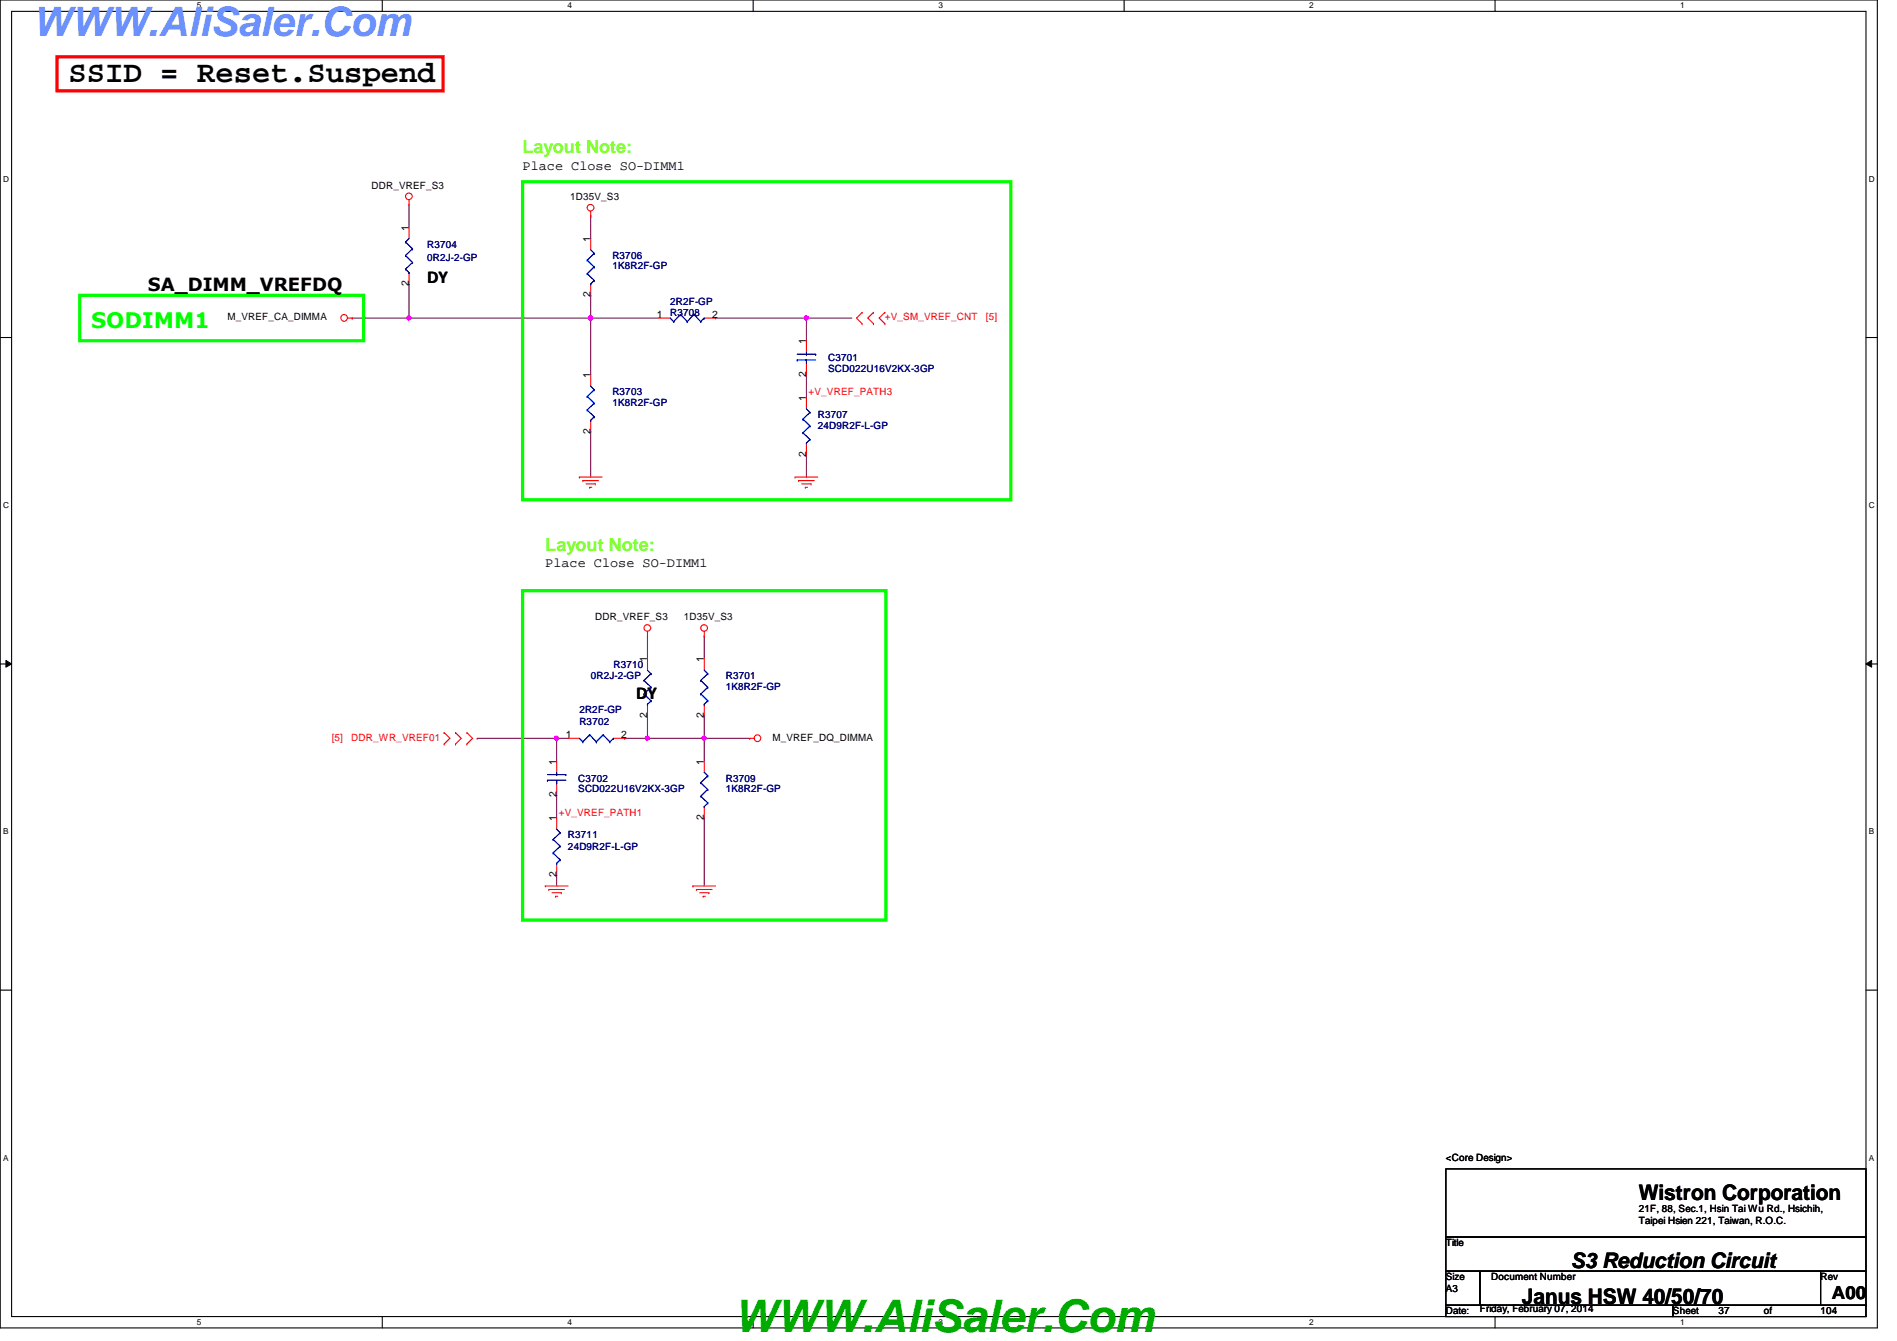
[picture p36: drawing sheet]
<svg xmlns="http://www.w3.org/2000/svg" width="297mm" height="210mm" viewBox="0 0 297 210" stroke-linecap="round" stroke-linejoin="round" font-family="sans-serif">
<defs><g id="words">
<text font-size="7.1" fill="#00ab00" x="114.9" y="208.6">WWW.AliSaler.Com</text>
<text font-size="6.3" fill="#6b91ff" x="5.1" y="5.6">WWW.AliSaler.Com</text>
<text font-size="4.8" x="10.7" y="12.9">SSID = Reset.Suspend</text>
<text font-size="3.3" fill="#0f0" x="14.3" y="51.4">SODIMM1</text>
<g font-size="3.3">
<text x="256.6" y="187.9">Wistron Corporation</text>
<text x="246" y="198.5">S3 Reduction Circuit</text>
<text x="238.3" y="204">Janus HSW 40/50/70</text>
</g>
<g font-size="2.8" fill="#80ff00">
<text x="81.8" y="24">Layout Note:</text>
<text x="85.4" y="86.2">Layout Note:</text>
</g>
<g font-size="2.8">
<text x="23.2" y="45.5">SA_DIMM_VREFDQ</text>
<text x="66.9" y="44.3">DY</text>
<text x="99.6" y="109.4">DY</text>
<text x="286.8" y="203.4">A00</text>
</g>
<g font-size="2.1">
<text x="81.8" y="26.5">Place Close SO-DIMM1</text>
<text x="85.4" y="88.8">Place Close SO-DIMM1</text>
</g>
<g font-size="1.6">
<text x="58.2" y="29.5">DDR_VREF_S3</text>
<text x="89.3" y="31.3">1D35V_S3</text>
<text x="64" y="36.1" transform="rotate(-90 64 36.1)">1</text>
<text x="92.5" y="37.9" transform="rotate(-90 92.5 37.9)">1</text>
<text x="64" y="44.8" transform="rotate(-90 64 44.8)">2</text>
<text x="92.5" y="46.6" transform="rotate(-90 92.5 46.6)">2</text>
<text x="35.6" y="50.2">M_VREF_CA_DIMMA</text>
<text x="102.8" y="49.7">1</text>
<text x="111.5" y="49.7">2</text>
<text x="126.2" y="53.9" transform="rotate(-90 126.2 53.9)">1</text>
<text x="92.5" y="59.2" transform="rotate(-90 92.5 59.2)">1</text>
<text x="126.2" y="59" transform="rotate(-90 126.2 59)">2</text>
<text x="126.2" y="62.8" transform="rotate(-90 126.2 62.8)">1</text>
<text x="92.5" y="67.9" transform="rotate(-90 92.5 67.9)">2</text>
<text x="126.2" y="71.5" transform="rotate(-90 126.2 71.5)">2</text>
<text x="93.2" y="97.1">DDR_VREF_S3</text>
<text x="107.1" y="97.1">1D35V_S3</text>
<text x="101.3" y="103.7" transform="rotate(-90 101.3 103.7)">1</text>
<text x="110.2" y="103.7" transform="rotate(-90 110.2 103.7)">1</text>
<text x="101.3" y="112.4" transform="rotate(-90 101.3 112.4)">2</text>
<text x="110.2" y="112.4" transform="rotate(-90 110.2 112.4)">2</text>
<text x="87.1" y="119.7" transform="rotate(-90 87.1 119.7)">1</text>
<text x="88.6" y="115.5">1</text>
<text x="97.3" y="115.5">2</text>
<text x="110.2" y="119.7" transform="rotate(-90 110.2 119.7)">1</text>
<text x="120.9" y="116">M_VREF_DQ_DIMMA</text>
<text x="87.1" y="124.8" transform="rotate(-90 87.1 124.8)">2</text>
<text x="87.1" y="128.6" transform="rotate(-90 87.1 128.6)">1</text>
<text x="110.2" y="128.4" transform="rotate(-90 110.2 128.4)">2</text>
<text x="87.1" y="137.2" transform="rotate(-90 87.1 137.2)">2</text>
<text x="226.4" y="181.7">&lt;Core Design&gt;</text>
<text x="256.6" y="189.7">21F, 88, Sec.1, Hsin Tai Wu Rd., Hsichih,</text>
<text x="256.6" y="191.6">Taipei Hsien 221, Taiwan, R.O.C.</text>
<text x="226.4" y="195.1">Title</text>
<text x="226.4" y="200.4">Size</text>
<text x="226.4" y="202.2">A3</text>
<text x="233.5" y="200.4">Document Number</text>
<text x="285.1" y="200.4">Rev</text>
<text x="226.4" y="205.7">Date:</text>
<text x="231.7" y="205.4">Friday, February 07, 2014</text>
<text x="262" y="205.7">Sheet</text>
<text x="269.1" y="205.7">37</text>
<text x="276.2" y="205.7">of</text>
<text x="285.1" y="205.7">104</text>
</g>
<g font-size="1.6" fill="#000080">
<text x="66.9" y="38.8">R3704</text>
<text x="66.9" y="40.9">0R2J-2-GP</text>
<text x="95.9" y="40.6">R3706</text>
<text x="95.9" y="42.2">1K8R2F-GP</text>
<text x="104.9" y="47.7">2R2F-GP</text>
<text x="104.9" y="49.4">R3708</text>
<text x="129.7" y="56.6">C3701</text>
<text x="129.7" y="58.2">SCD022U16V2KX-3GP</text>
<text x="95.9" y="61.9">R3703</text>
<text x="95.9" y="63.5">1K8R2F-GP</text>
<text x="128.1" y="65.4">R3707</text>
<text x="128.1" y="67.2">24D9R2F-L-GP</text>
<text x="92.5" y="106.3">0R2J-2-GP</text>
<text x="96.1" y="104.6">R3710</text>
<text x="113.7" y="106.3">R3701</text>
<text x="113.7" y="107.9">1K8R2F-GP</text>
<text x="90.7" y="113.5">R3702</text>
<text x="90.7" y="111.7">2R2F-GP</text>
<text x="90.5" y="122.3">C3702</text>
<text x="90.5" y="124">SCD022U16V2KX-3GP</text>
<text x="113.7" y="122.3">R3709</text>
<text x="113.7" y="124">1K8R2F-GP</text>
<text x="88.9" y="131.2">R3711</text>
<text x="88.9" y="133">24D9R2F-L-GP</text>
</g>
<g font-size="1.6" fill="#f00">
<text x="138.6" y="50.2">+V_SM_VREF_CNT</text>
<text x="154.4" y="50.2">[5]</text>
<text x="126.6" y="61.9">+V_VREF_PATH3</text>
<text x="51.9" y="116">[5]</text>
<text x="55" y="116">DDR_WR_VREF01</text>
<text x="87.5" y="127.7">+V_VREF_PATH1</text>
</g>
<g font-size="1.3">
<text x="30.8" y="1.3">5</text>
<text x="88.9" y="1.3">4</text>
<text x="146.9" y="1.3">3</text>
<text x="205" y="1.3">2</text>
<text x="263.1" y="1.3">1</text>
<text x=".5" y="28.4">D</text>
<text x="292.6" y="28.4">D</text>
<text x=".5" y="79.5">C</text>
<text x="292.6" y="79.5">C</text>
<text x=".5" y="130.6">B</text>
<text x="292.6" y="130.6">B</text>
<text x=".5" y="181.7">A</text>
<text x="292.6" y="181.7">A</text>
<text x="30.8" y="207.4">5</text>
<text x="88.9" y="207.4">4</text>
<text x="146.9" y="207.4">3</text>
<text x="205" y="207.4">2</text>
<text x="263.1" y="207.4">1</text>
</g>
</g></defs>
<path d="M0 0h294v207.9h-294zM1.8 1.8h290.4v204.3h-290.4z" fill="none" stroke="#000" stroke-width=".17"/>
<g fill="#fff">
<path d="M30.8 .2h.7v1.4h-.7z"/>
<path d="M30.8 206.2h.7v1.4h-.7z"/>
</g>
<path d="M59.9 0v1.8M59.9 206.1v1.8" fill="none" stroke="#000" stroke-width=".17"/>
<g fill="#fff">
<path d="M88.9 .2h.6v1.4h-.6z"/>
<path d="M88.9 206.2h.6v1.4h-.6z"/>
</g>
<path d="M117.9 0v1.8M117.9 206.1v1.8" fill="none" stroke="#000" stroke-width=".17"/>
<g fill="#fff">
<path d="M146.9 .2h.7v1.4h-.7z"/>
<path d="M146.9 206.2h.7v1.4h-.7z"/>
</g>
<path d="M176 0v1.8M176 206.1v1.8" fill="none" stroke="#000" stroke-width=".17"/>
<g fill="#fff">
<path d="M205 .2h.7v1.4h-.7z"/>
<path d="M205 206.2h.7v1.4h-.7z"/>
</g>
<path d="M234.1 0v1.8M234.1 206.1v1.8" fill="none" stroke="#000" stroke-width=".17"/>
<g fill="#fff">
<path d="M263.1 .2h.7v1.4h-.7z"/>
<path d="M263.1 206.2h.7v1.4h-.7z"/>
<path d="M.5 27.3h.9v1.4h-.9z"/>
<path d="M292.6 27.3h.9v1.4h-.9z"/>
<path d="M.5 78.4h.9v1.4h-.9z"/>
<path d="M292.6 78.4h.9v1.4h-.9z"/>
</g>
<path d="M0 52.8h1.8M292.2 52.8h1.8" fill="none" stroke="#000" stroke-width=".17"/>
<g fill="#fff">
<path d="M.5 129.5h.8v1.4h-.8z"/>
<path d="M292.6 129.5h.9v1.4h-.9z"/>
</g>
<path d="M0 103.9h1.8M292.2 103.9h1.8" fill="none" stroke="#000" stroke-width=".17"/>
<path d="M.9 103.4l.9 .5-.9 .5zM292.2 103.9l.9-.5v1z" fill="#000"/>
<path d="M.9 103.4l.9 .5-.9 .5zM292.2 103.9l.9-.5v1z" fill="none" stroke="#000" stroke-width=".16"/>
<g fill="#fff">
<path d="M.5 180.5h.8v1.4h-.8z"/>
<path d="M292.6 180.5h.9v1.4h-.9z"/>
</g>
<path d="M0 155h1.8M292.2 155h1.8" fill="none" stroke="#000" stroke-width=".17"/>
<path d="M64 44.4h.1M64 44.4v5.4M92.5 49.8h10.7M92.5 49.8h.1" fill="none" stroke="#800040" stroke-width=".17"/>
<circle cx="92.5" cy="49.8" r=".32" fill="#f0f"/>
<circle cx="92.5" cy="49.8" r=".32" fill="none" stroke="#f0f" stroke-width=".17"/>
<g fill="none" stroke="#800040" stroke-width=".17">
<path d="M101.4 99.6h.1M101.4 99.6v3.5M87.2 115.6h.1M87.2 115.6v3.5M97.8 115.6h.1M101.4 112h.1M101.4 112v3.6h-3.6M110.3 115.6h.1M110.3 115.6h7.1M87.2 136.9h.1M87.2 124.5h.1M87.2 124.5v3.5"/>
<path d="M87.2 136.9v1.8"/>
</g>
<circle cx="87.1" cy="115.5" r=".32" fill="#f0f"/>
<circle cx="87.1" cy="115.5" r=".32" fill="none" stroke="#f0f" stroke-width=".17"/>
<path d="M110.3 99.6h.1M110.3 99.6v3.5M74.7 115.6h14.2M74.7 115.6h.1M87.2 115.6h.1M110.3 115.6h.1M110.3 112h.1M110.3 112v7.1M110.3 128h.1M110.3 128v10.7" fill="none" stroke="#800040" stroke-width=".17"/>
<circle cx="110.3" cy="115.5" r=".32" fill="#f0f"/>
<circle cx="110.3" cy="115.5" r=".32" fill="none" stroke="#f0f" stroke-width=".17"/>
<path d="M101.4 115.6h.1M101.4 115.6h8.9" fill="none" stroke="#800040" stroke-width=".17"/>
<circle cx="101.4" cy="115.5" r=".32" fill="#f0f"/>
<circle cx="101.4" cy="115.5" r=".32" fill="none" stroke="#f0f" stroke-width=".17"/>
<path d="M92.5 49.8h.1M92.5 46.2h.1M92.5 46.2v12.5M126.3 49.8h.1M126.3 49.8v3.5M92.5 67.6h.1M92.5 67.6v7.1" fill="none" stroke="#800040" stroke-width=".17"/>
<circle cx="92.5" cy="49.8" r=".32" fill="#f0f"/>
<circle cx="92.5" cy="49.8" r=".32" fill="none" stroke="#f0f" stroke-width=".17"/>
<path d="M92.5 33.8h.1M92.5 33.8v3.5M64 49.8h.1M64 49.8h28.5" fill="none" stroke="#800040" stroke-width=".17"/>
<circle cx="64" cy="49.8" r=".32" fill="#f0f"/>
<circle cx="64" cy="49.8" r=".32" fill="none" stroke="#f0f" stroke-width=".17"/>
<path d="M64 32h.1M64 32v3.6M55.2 49.8h8.8M55.2 49.8h.1M112.1 49.8h21.3M112.1 49.8h.1M126.3 58.7h.1M126.3 49.8h.1M126.3 58.7v3.5M126.3 71.1h.1M126.3 71.1v3.6" fill="none" stroke="#800040" stroke-width=".17"/>
<circle cx="126.3" cy="49.8" r=".32" fill="#f0f"/>
<circle cx="126.3" cy="49.8" r=".32" fill="none" stroke="#f0f" stroke-width=".17"/>
<g fill="none" stroke="#f00" stroke-width=".17">
<path d="M64 32h.1M64 31.3v.7M64 35.6v1.7M92.5 33.8h.1M92.5 33.1v.7M92.5 37.3v1.8M54.4 49.8h.8M55.2 49.8h.1M64 42.7v1.7M92.5 44.4v1.8M92.5 58.7v1.8M103.2 49.8h1.7"/>
<path d="M110.3 49.8h1.8M126.3 53.3v1.8M126.3 56.9v1.8M135 50.7h.1M135 48.9h.1M135 48.9l-.9 .9 .9 .9M136.8 48.9h.1M136.8 50.7h.1M136.8 48.9l-.9 .9 .9 .9M138.6 48.9l-.9 .9 .9 .9M138.6 50.7h.1M138.6 48.9h.1"/>
<path d="M90.7 74.7h3.6M90.7 74.7h.1M91.3 75.2h2.4M91.3 75.2h.1M91.8 75.7h1.4M92.3 76.3h.4M92.3 76.3h.1M92.5 65.8v1.8M93.2 75.7h.1M124.5 74.7h3.6M124.5 74.7h.1M125 75.2h2.5"/>
<path d="M125 75.2h.1M125.6 75.7h1.4M126.1 76.3h.3M126.1 76.3h.1M126.3 62.2v1.8M126.3 69.3v1.8M127 75.7h.1M101.4 99.6h.1M101.4 98.8v.8M110.3 99.6h.1M110.3 98.8v.8M69.6 114.7l.8 .9-.8 .9"/>
<path d="M69.6 116.5h.1M69.6 114.7h.1M71.3 114.7h.1M71.3 116.5h.1M71.3 114.7l.9 .9-.9 .9M73.1 116.5h.1M73.1 114.7h.1M73.1 114.7l.9 .9-.9 .9M87.2 119.1v1.8M88.9 115.6h1.8M96.1 115.6h1.7M101.4 103.1v1.8"/>
<path d="M101.4 110.2v1.8M110.3 103.1v1.8M110.3 110.2v1.8M110.3 119.1v1.8M117.4 115.6h.7M117.4 115.6h.1M85.4 138.7h3.5M85.4 138.7h.1M85.9 139.2h2.5M85.9 139.2h.1M86.4 139.7h1.5M87.2 122.7v1.8"/>
<path d="M87.2 128v1.8M87.2 135.1v1.8M87.9 139.7h.1M108.5 138.7h.1M108.5 138.7h3.6M109 139.2h2.5M109 139.2h.1M109.6 139.7h1.4M110.3 126.2v1.8M111 139.7h.1M87 140.3h.3M87 140.3h.1"/>
<path d="M110.1 140.3h.3M110.1 140.3h.1"/>
<circle cx="64" cy="30.7" r=".52"/>
<circle cx="92.5" cy="32.5" r=".52"/>
<circle cx="53.9" cy="49.8" r=".52"/>
<circle cx="101.4" cy="98.3" r=".52"/>
<circle cx="110.3" cy="98.3" r=".52"/>
<circle cx="118.6" cy="115.5" r=".52"/>
</g>
<path d="M226.4 183h65.8v10.6h-65.8zM226.4 193.6h65.8v5.4h-65.8zM226.4 199h5.3v5.3h-5.3zM231.7 199h53.4v5.3h-53.4zM285.1 199h7.1v5.3h-7.1zM226.4 204.3h35.6v1.8h-35.6zM262 204.3h30.2v1.8h-30.2z" fill="none" stroke="#000" stroke-width=".17"/>
<path d="M81.8 28.4h76.5v49.8h-76.5zM12.5 46.2h44.4v7.1h-44.4zM81.8 92.5h56.9v51.5h-56.9z" fill="none" stroke="#0f0" stroke-width=".51"/>
<path d="M8.9 8.9h60.5v5.3h-60.5z" fill="none" stroke="#f00" stroke-width=".51"/>
<g fill="none" stroke="#00f" stroke-width=".17">
<path d="M63.5 37.9h.1M63.5 37.9l1.1 1M64 37.3l-.5 .6M64.6 38.9h.1M64.6 38.9l-1.1 1.1M92.5 39.1l.5 .6M93 39.7h.1M93 39.7l-1.1 1M63.5 40h.1M63.5 42.1h.1M63.5 40l1.1 1.1M63.5 42.1l.5 .6"/>
<path d="M64 42.7h.1M64.6 41.1h.1M64.6 41.1l-1.1 1M91.9 40.7h.1M91.9 42.8h.1M91.9 40.7l1.1 1.1M91.9 42.8l1.1 1.1M92.5 44.4h.1M93 41.8h.1M93 43.9h.1M93 41.8l-1.1 1M93 43.9l-.5 .6"/>
<path d="M104.9 49.8l.6 .5M105.5 50.3h.1M106.5 49.2l-1 1.1M106.5 49.2h.1M106.5 49.2l1.1 1.1M107.6 50.3h.1M108.7 49.2l-1.1 1.1M108.7 49.2h.1M108.7 49.2l1 1.1M109.7 50.3h.1M110.3 49.8h.1M110.3 49.8l-.6 .5"/>
<path d="M124.8 56.3h.1M124.8 55.5h2.9M124.8 56.3h2.9M126.3 55.5h.1M126.3 56.3h.1M126.3 55.1v.4M126.3 56.3v.6M127.7 55.5h.1M91.9 62.1h.1M91.9 64.2h.1M91.9 62.1l1.1 1M91.9 64.2l1.1 1"/>
<path d="M92.5 65.8h.1M92.5 60.5l.5 .5M93 61h.1M93 63.1h.1M93 65.2h.1M93 61l-1.1 1.1M93 63.1l-1.1 1.1M93 65.2l-.5 .6M125.7 65.6h.1M125.7 67.7h.1M125.7 65.6l1.1 1.1M125.7 67.7l1.1 1.1"/>
<path d="M126.3 69.3h.1M126.3 64l.5 .6M126.8 64.6h.1M126.8 66.7h.1M126.8 68.8h.1M126.8 64.6l-1.1 1M126.8 66.7l-1.1 1M126.8 68.8l-.5 .5M90.7 115.6l.6 .5M91.3 116.1h.1M92.3 115l-1 1.1M92.3 115h.1"/>
<path d="M92.3 115l1.1 1.1M93.4 116.1h.1M94.4 115l-1 1.1M94.4 115h.1M94.4 115l1.1 1.1M95.5 116.1h.1M96.1 115.6h.1M96.1 115.6l-.6 .5M100.8 106.5h.1M100.8 108.6h.1M100.8 106.5l1.1 1.1M100.8 108.6l1.1 1.1"/>
<path d="M101.4 110.2h.1M101.4 104.9l.5 .6M101.9 105.5h.1M101.9 107.6h.1M101.9 109.7h.1M101.9 105.5l-1.1 1M101.9 107.6l-1.1 1M101.9 109.7l-.5 .5M109.7 106.5h.1M109.7 108.6h.1M109.7 106.5l1.1 1.1M109.7 108.6l1.1 1.1"/>
<path d="M110.3 110.2h.1M110.3 104.9l.5 .6M110.8 105.5h.1M110.8 107.6h.1M110.8 109.7h.1M110.8 105.5l-1.1 1M110.8 107.6l-1.1 1M110.8 109.7l-.5 .5M85.7 122.1h2.9M85.7 122.1h.1M85.7 121.2h2.9M86.6 131.4h.1"/>
<path d="M86.6 133.5h.1M86.6 131.4l1.1 1.1M86.6 133.5l1.1 1.1M87.2 121.2h.1M87.2 122.1h.1M87.2 135.1h.1M87.2 120.9v.3M87.2 122.1v.6M87.2 129.8l.5 .5M87.7 130.3h.1M87.7 132.5h.1M87.7 134.6h.1"/>
<path d="M87.7 130.3l-1.1 1.1M87.7 132.5l-1.1 1M87.7 134.6l-.5 .5M88.6 121.2h.1M109.7 122.5h.1M109.7 124.6h.1M109.7 122.5l1.1 1.1M109.7 124.6l1.1 1.1M110.3 126.2h.1M110.3 120.9l.5 .6M110.8 121.5h.1M110.8 123.6h.1"/>
<path d="M110.8 125.7h.1M110.8 121.5l-1.1 1M110.8 123.6l-1.1 1M110.8 125.7l-.5 .5"/>
</g>
<circle cx="92.5" cy="49.8" r=".32" fill="#f0f"/>
<circle cx="92.5" cy="49.8" r=".32" fill="none" stroke="#f0f" stroke-width=".17"/>
<circle cx="87.1" cy="115.5" r=".32" fill="#f0f"/>
<circle cx="87.1" cy="115.5" r=".32" fill="none" stroke="#f0f" stroke-width=".17"/>
<circle cx="110.3" cy="115.5" r=".32" fill="#f0f"/>
<circle cx="110.3" cy="115.5" r=".32" fill="none" stroke="#f0f" stroke-width=".17"/>
<circle cx="101.4" cy="115.5" r=".32" fill="#f0f"/>
<circle cx="101.4" cy="115.5" r=".32" fill="none" stroke="#f0f" stroke-width=".17"/>
<circle cx="92.5" cy="49.8" r=".32" fill="#f0f"/>
<circle cx="92.5" cy="49.8" r=".32" fill="none" stroke="#f0f" stroke-width=".17"/>
<circle cx="64" cy="49.8" r=".32" fill="#f0f"/>
<circle cx="64" cy="49.8" r=".32" fill="none" stroke="#f0f" stroke-width=".17"/>
<circle cx="126.3" cy="49.8" r=".32" fill="#f0f"/>
<circle cx="126.3" cy="49.8" r=".32" fill="none" stroke="#f0f" stroke-width=".17"/>
<use href="#words"/>
</svg>
